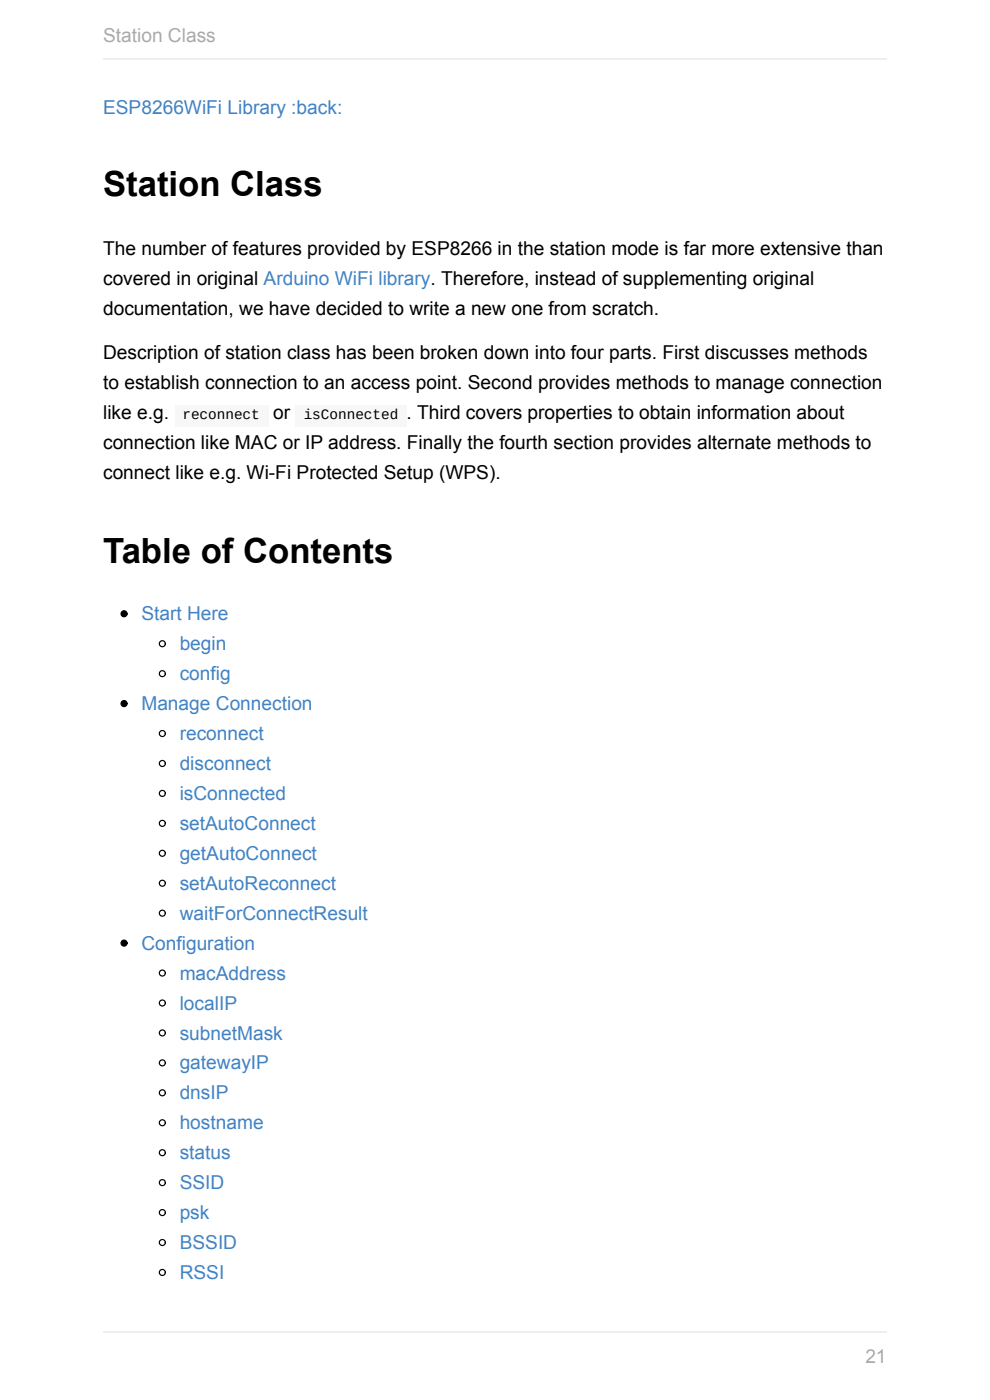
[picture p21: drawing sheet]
<svg xmlns="http://www.w3.org/2000/svg" width="210mm" height="297mm" viewBox="0 0 210 297" stroke-linecap="round" stroke-linejoin="round" font-family="sans-serif">
<defs><g id="words">
<g font-size="7.4">
<text x="21.9" y="41.7">Station Class</text>
<text x="21.9" y="119.4">Table of Contents</text>
</g>
<g font-size="4.1" fill="#aaa">
<text x="21.9" y="8.9">Station Class</text>
<text x="183.6" y="289.1">21</text>
</g>
<g font-size="4.1" fill="#4183c4">
<text x="21.9" y="24.1">ESP8266WiFi Library :back:</text>
<text x="30" y="131.6">Start Here</text>
<text x="38.1" y="138">begin</text>
<text x="38.1" y="144.3">config</text>
<text x="30" y="150.7">Manage Connection</text>
<text x="38.1" y="157">reconnect</text>
<text x="38.1" y="163.4">disconnect</text>
<text x="38.1" y="169.7">isConnected</text>
<text x="38.1" y="176.1">setAutoConnect</text>
<text x="38.1" y="182.4">getAutoConnect</text>
<text x="38.1" y="188.8">setAutoReconnect</text>
<text x="38.1" y="195.1">waitForConnectResult</text>
<text x="30" y="201.5">Configuration</text>
<text x="38.1" y="207.8">macAddress</text>
<text x="38.1" y="214.2">localIP</text>
<text x="38.1" y="220.5">subnetMask</text>
<text x="38.1" y="226.9">gatewayIP</text>
<text x="38.1" y="233.2">dnsIP</text>
<text x="38.1" y="239.6">hostname</text>
<text x="38.1" y="245.9">status</text>
<text x="38.1" y="252.3">SSID</text>
<text x="38.1" y="258.6">psk</text>
<text x="38.1" y="265">BSSID</text>
<text x="38.1" y="271.3">RSSI</text>
</g>
<g font-size="4.1">
<text x="21.9" y="54.1">The number of features provided by ESP8266 in the station mode is far more extensive than</text>
<text x="21.9" y="60.5">covered in original Arduino WiFi library. Therefore, instead of supplementing original</text>
<text x="21.9" y="66.8">documentation, we have decided to write a new one from scratch.</text>
<text x="21.9" y="76.2">Description of station class has been broken down into four parts. First discusses methods</text>
<text x="21.9" y="82.6">to establish connection to an access point. Second provides methods to manage connection</text>
<text x="21.9" y="88.9">like e.g.</text>
<text x="58" y="88.9">or</text>
<text x="86.2" y="88.9">.</text>
<text x="88.5" y="88.9">Third covers properties to obtain information about</text>
<text x="21.9" y="95.3">connection like MAC or IP address. Finally the fourth section provides alternate methods to</text>
<text x="21.9" y="101.6">connect like e.g. Wi-Fi Protected Setup (WPS).</text>
</g>
<g font-size="3">
<text x="38.7" y="88.9">reconnect</text>
<text x="64.4" y="88.9">isConnected</text>
</g>
</g></defs>
<g fill="#f7f7f7">
<path d="M37.1 85.9h19.8v4.5h-19.8z"/>
<path d="M62.7 85.9h23.6v4.5h-23.6z"/>
</g>
<g fill="#000" stroke="#000" stroke-width=".25">
<circle cx="26.3" cy="130.2" r=".63"/>
<circle cx="26.3" cy="149.3" r=".63"/>
<circle cx="26.3" cy="200.1" r=".63"/>
</g>
<g fill="none" stroke="#000" stroke-width=".25">
<circle cx="34.4" cy="136.6" r=".63"/>
<circle cx="34.4" cy="155.6" r=".63"/>
<circle cx="34.4" cy="142.9" r=".63"/>
<circle cx="34.4" cy="162" r=".63"/>
<circle cx="34.4" cy="174.7" r=".63"/>
<circle cx="34.4" cy="168.3" r=".63"/>
<circle cx="34.4" cy="181" r=".63"/>
<circle cx="34.4" cy="193.7" r=".63"/>
<circle cx="34.4" cy="187.4" r=".63"/>
<circle cx="34.4" cy="219.1" r=".63"/>
<circle cx="34.4" cy="206.4" r=".63"/>
<circle cx="34.4" cy="212.8" r=".63"/>
<circle cx="34.4" cy="225.5" r=".63"/>
<circle cx="34.4" cy="238.2" r=".63"/>
<circle cx="34.4" cy="231.8" r=".63"/>
<circle cx="34.4" cy="257.2" r=".63"/>
<circle cx="34.4" cy="250.9" r=".63"/>
<circle cx="34.4" cy="244.5" r=".63"/>
<circle cx="34.4" cy="263.6" r=".63"/>
<circle cx="34.4" cy="269.9" r=".63"/>
</g>
<path d="M21.9 12.6h166.2M21.9 282.6h166.2" fill="none" stroke="#eee" stroke-width=".25"/>
<use href="#words"/>
</svg>
